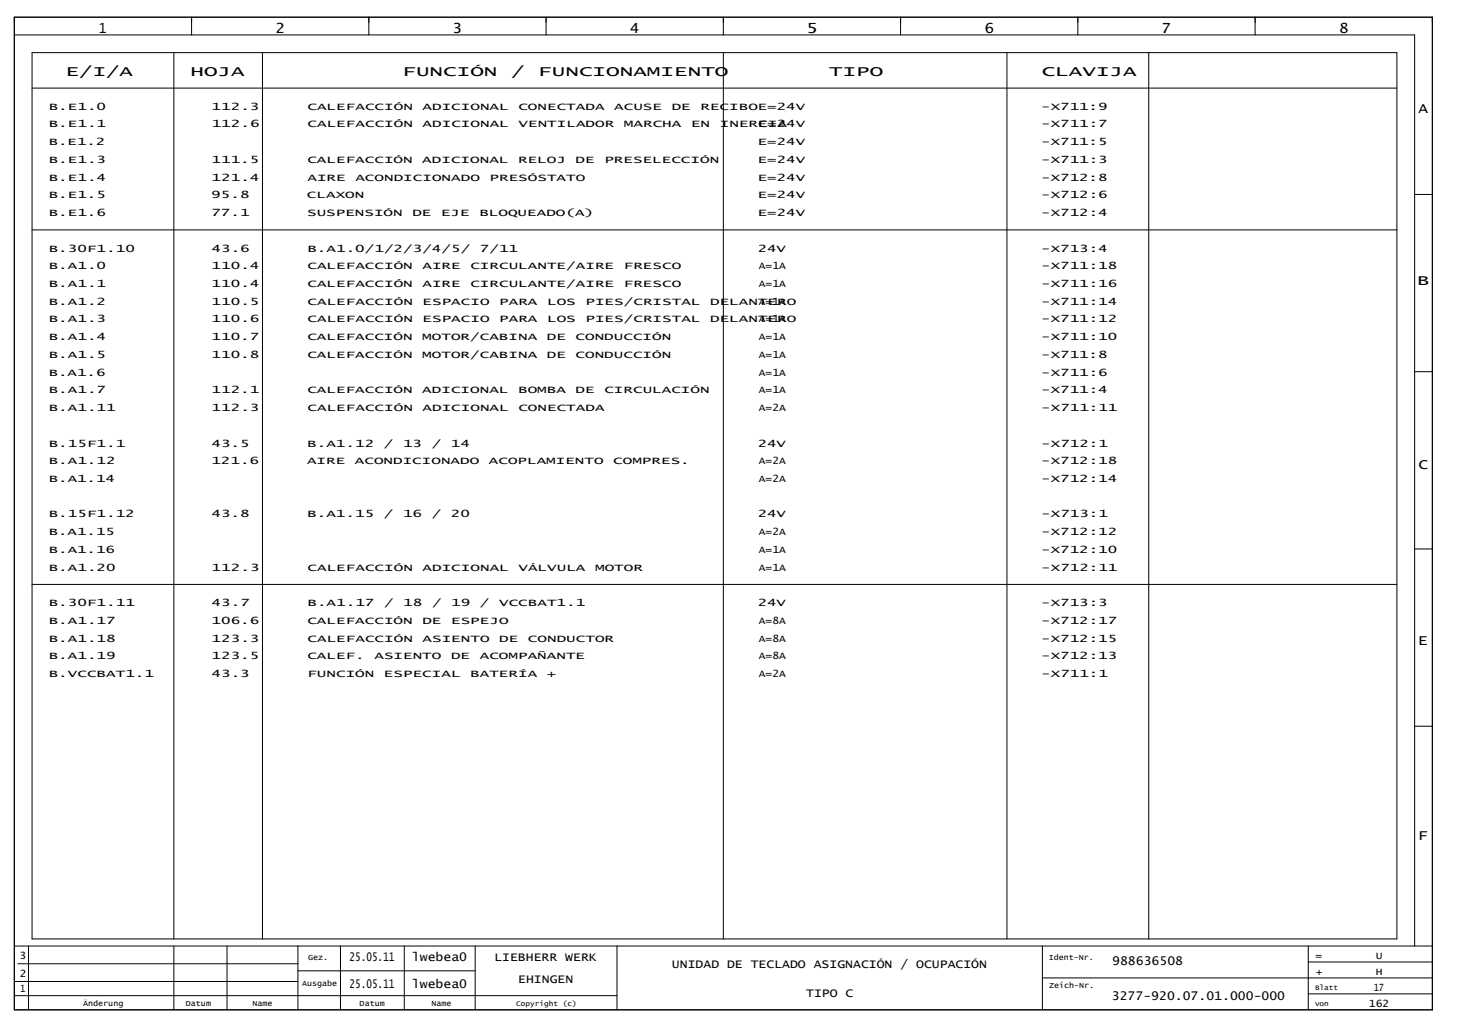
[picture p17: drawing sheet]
<svg xmlns="http://www.w3.org/2000/svg" width="408mm" height="284mm" viewBox="0 0 408 284" stroke-linecap="round" stroke-linejoin="round" font-family="sans-serif">
<defs><g id="words">
<g font-size="3.9">
<text x="27.6" y="9.3">1</text>
<text x="77" y="9.3">2</text>
<text x="126.4" y="9.3">3</text>
<text x="175.9" y="9.3">4</text>
<text x="225.1" y="9.3">5</text>
<text x="274.9" y="9.3">6</text>
<text x="324.4" y="9.3">7</text>
<text x="373.9" y="9.3">8</text>
<text x="18.3" y="21.2">E/I/A</text>
<text x="53.2" y="21.2">HOJA</text>
<text x="112.4" y="21.2">FUNCIÓN</text>
<text x="142.7" y="21.2">/</text>
<text x="150.3" y="21.2">FUNCIONAMIENTO</text>
<text x="231.6" y="21.2">TIPO</text>
<text x="290.9" y="21.2">CLAVIJA</text>
<text x="396.2" y="31.6">A</text>
<text x="395.8" y="79.6">B</text>
<text x="396.2" y="131.1">C</text>
<text x="396" y="180.1">E</text>
<text x="396" y="234.5">F</text>
</g>
<g font-size="3.4">
<text x="97.6" y="268.5">25.05.11</text>
<text x="115.1" y="268.5">lwebea0</text>
<text x="138" y="268.5">LIEBHERR WERK</text>
<text x="310.6" y="269.5">988636508</text>
<text x="97.6" y="275.9">25.05.11</text>
<text x="115.1" y="275.9">lwebea0</text>
<text x="144.7" y="274.4">EHINGEN</text>
<text x="187.7" y="270.4">UNIDAD DE TECLADO ASIGNACIÓN / OCUPACIÓN</text>
<text x="225.2" y="278.4">TIPO C</text>
<text x="310.5" y="279.4">3277-920.07.01.000-000</text>
</g>
<g font-size="2.8">
<text x="13.6" y="30.6">B.E1.0</text>
<text x="13.6" y="35.6">B.E1.1</text>
<text x="59.1" y="30.6">112.3</text>
<text x="59.1" y="35.6">112.6</text>
<text x="85.9" y="30.6">CALEFACCIÓN</text>
<text x="85.9" y="35.6">CALEFACCIÓN</text>
<text x="118" y="30.6">ADICIONAL</text>
<text x="118" y="35.6">ADICIONAL</text>
<text x="144.8" y="30.6">CONECTADA</text>
<text x="144.8" y="35.6">VENTILADOR</text>
<text x="171.5" y="30.6">ACUSE</text>
<text x="174.2" y="35.6">MARCHA</text>
<text x="187.6" y="30.6">DE</text>
<text x="193" y="35.6">EN</text>
<text x="195.6" y="30.6">RECIBOE=24V</text>
<text x="201" y="35.6">INERCIA</text>
<text x="211.6" y="35.6">E=24V</text>
<text x="290.8" y="30.6">-X711:9</text>
<text x="290.8" y="35.6">-X711:7</text>
<text x="13.6" y="40.5">B.E1.2</text>
<text x="211.6" y="40.5">E=24V</text>
<text x="290.8" y="40.5">-X711:5</text>
<text x="13.6" y="45.5">B.E1.3</text>
<text x="59.1" y="45.5">111.5</text>
<text x="85.8" y="45.5">CALEFACCIÓN</text>
<text x="117.9" y="45.5">ADICIONAL</text>
<text x="144.7" y="45.5">RELOJ</text>
<text x="160.7" y="45.5">DE</text>
<text x="168.8" y="45.5">PRESELECCIÓN</text>
<text x="211.6" y="45.5">E=24V</text>
<text x="290.8" y="45.5">-X711:3</text>
<text x="13.6" y="50.4">B.E1.4</text>
<text x="59.1" y="50.4">121.4</text>
<text x="85.9" y="50.4">AIRE</text>
<text x="99.2" y="50.4">ACONDICIONADO</text>
<text x="136.7" y="50.4">PRESÓSTATO</text>
<text x="211.6" y="50.4">E=24V</text>
<text x="290.8" y="50.4">-X712:8</text>
<text x="13.6" y="55.4">B.E1.5</text>
<text x="59" y="55.4">95.8</text>
<text x="85.7" y="55.4">CLAXON</text>
<text x="211.6" y="55.4">E=24V</text>
<text x="290.8" y="55.4">-X712:6</text>
<text x="13.6" y="60.3">B.E1.6</text>
<text x="59" y="60.3">77.1</text>
<text x="85.8" y="60.3">SUSPENSIÓN</text>
<text x="115.2" y="60.3">DE</text>
<text x="123.2" y="60.3">EJE</text>
<text x="133.9" y="60.3">BLOQUEADO(A)</text>
<text x="211.6" y="60.3">E=24V</text>
<text x="290.8" y="60.3">-X712:4</text>
<text x="13.6" y="70.2">B.30F1.10</text>
<text x="59.1" y="70.2">43.6</text>
<text x="85.8" y="70.2">B.A1.0/1/2/3/4/5/</text>
<text x="134" y="70.2">7/11</text>
<text x="211.6" y="70.2">24V</text>
<text x="290.8" y="70.2">-X713:4</text>
<text x="13.6" y="75.2">B.A1.0</text>
<text x="59.1" y="75.2">110.4</text>
<text x="85.9" y="75.2">CALEFACCIÓN</text>
<text x="118" y="75.2">AIRE</text>
<text x="131.4" y="75.2">CIRCULANTE/AIRE</text>
<text x="174.2" y="75.2">FRESCO</text>
<text x="211.9" y="75.2">A=1A</text>
<text x="290.8" y="75.2">-X711:18</text>
<text x="13.6" y="80.1">B.A1.1</text>
<text x="59.1" y="80.1">110.4</text>
<text x="85.9" y="80.1">CALEFACCIÓN</text>
<text x="118" y="80.1">AIRE</text>
<text x="131.4" y="80.1">CIRCULANTE/AIRE</text>
<text x="174.2" y="80.1">FRESCO</text>
<text x="211.9" y="80.1">A=1A</text>
<text x="290.8" y="80.1">-X711:16</text>
<text x="13.6" y="85.1">B.A1.2</text>
<text x="59.1" y="85.1">110.5</text>
<text x="85.9" y="85.1">CALEFACCIÓN</text>
<text x="118" y="85.1">ESPACIO</text>
<text x="139.4" y="85.1">PARA</text>
<text x="152.8" y="85.1">LOS</text>
<text x="163.5" y="85.1">PIES/CRISTAL</text>
<text x="198.3" y="85.1">DELANTERO</text>
<text x="211.9" y="85.1">A=1A</text>
<text x="290.8" y="85.1">-X711:14</text>
<text x="13.6" y="90">B.A1.3</text>
<text x="13.6" y="95">B.A1.4</text>
<text x="59.1" y="95">110.7</text>
<text x="59.1" y="90">110.6</text>
<text x="85.8" y="95">CALEFACCIÓN</text>
<text x="85.9" y="90">CALEFACCIÓN</text>
<text x="117.9" y="95">MOTOR/CABINA</text>
<text x="118" y="90">ESPACIO</text>
<text x="139.4" y="90">PARA</text>
<text x="152.7" y="95">DE</text>
<text x="152.8" y="90">LOS</text>
<text x="160.7" y="95">CONDUCCIÓN</text>
<text x="163.5" y="90">PIES/CRISTAL</text>
<text x="198.3" y="90">DELANTERO</text>
<text x="211.9" y="90">A=1A</text>
<text x="211.9" y="95">A=1A</text>
<text x="290.8" y="90">-X711:12</text>
<text x="290.8" y="95">-X711:10</text>
<text x="13.6" y="99.9">B.A1.5</text>
<text x="59.1" y="99.9">110.8</text>
<text x="85.8" y="99.9">CALEFACCIÓN</text>
<text x="117.9" y="99.9">MOTOR/CABINA</text>
<text x="152.7" y="99.9">DE</text>
<text x="160.7" y="99.9">CONDUCCIÓN</text>
<text x="211.9" y="99.9">A=1A</text>
<text x="290.8" y="99.9">-X711:8</text>
<text x="13.6" y="104.9">B.A1.6</text>
<text x="211.9" y="104.9">A=1A</text>
<text x="290.8" y="104.9">-X711:6</text>
<text x="13.6" y="109.8">B.A1.7</text>
<text x="59.1" y="109.8">112.1</text>
<text x="85.8" y="109.8">CALEFACCIÓN</text>
<text x="117.9" y="109.8">ADICIONAL</text>
<text x="144.7" y="109.8">BOMBA</text>
<text x="160.7" y="109.8">DE</text>
<text x="168.8" y="109.8">CIRCULACIÓN</text>
<text x="211.9" y="109.8">A=1A</text>
<text x="290.8" y="109.8">-X711:4</text>
<text x="13.6" y="114.8">B.A1.11</text>
<text x="59.1" y="114.8">112.3</text>
<text x="85.9" y="114.8">CALEFACCIÓN</text>
<text x="118" y="114.8">ADICIONAL</text>
<text x="144.8" y="114.8">CONECTADA</text>
<text x="211.9" y="114.8">A=2A</text>
<text x="290.8" y="114.8">-X711:11</text>
<text x="13.6" y="124.7">B.15F1.1</text>
<text x="59.1" y="124.7">43.5</text>
<text x="85.8" y="124.7">B.A1.12</text>
<text x="107.2" y="124.7">/</text>
<text x="112.5" y="124.7">13</text>
<text x="120.6" y="124.7">/</text>
<text x="125.9" y="124.7">14</text>
<text x="211.6" y="124.7">24V</text>
<text x="290.8" y="124.7">-X712:1</text>
<text x="13.6" y="129.6">B.A1.12</text>
<text x="59" y="129.6">121.6</text>
<text x="85.8" y="129.6">AIRE</text>
<text x="99.1" y="129.6">ACONDICIONADO</text>
<text x="136.5" y="129.6">ACOPLAMIENTO</text>
<text x="171.3" y="129.6">COMPRES.</text>
<text x="211.9" y="129.6">A=2A</text>
<text x="290.8" y="129.6">-X712:18</text>
<text x="13.6" y="134.6">B.A1.14</text>
<text x="211.9" y="134.6">A=2A</text>
<text x="290.8" y="134.6">-X712:14</text>
<text x="13.6" y="144.5">B.15F1.12</text>
<text x="13.6" y="149.4">B.A1.15</text>
<text x="59.1" y="144.5">43.8</text>
<text x="85.8" y="144.5">B.A1.15</text>
<text x="107.2" y="144.5">/</text>
<text x="112.5" y="144.5">16</text>
<text x="120.6" y="144.5">/</text>
<text x="125.9" y="144.5">20</text>
<text x="211.6" y="144.5">24V</text>
<text x="211.9" y="149.4">A=2A</text>
<text x="290.8" y="144.5">-X713:1</text>
<text x="290.8" y="149.4">-X712:12</text>
<text x="13.6" y="154.4">B.A1.16</text>
<text x="211.9" y="154.4">A=1A</text>
<text x="290.8" y="154.4">-X712:10</text>
<text x="13.6" y="159.3">B.A1.20</text>
<text x="59.1" y="159.3">112.3</text>
<text x="85.9" y="159.3">CALEFACCIÓN</text>
<text x="118" y="159.3">ADICIONAL</text>
<text x="144.8" y="159.3">VÁLVULA</text>
<text x="166.2" y="159.3">MOTOR</text>
<text x="211.9" y="159.3">A=1A</text>
<text x="290.8" y="159.3">-X712:11</text>
<text x="13.6" y="169.2">B.30F1.11</text>
<text x="59.1" y="169.2">43.7</text>
<text x="85.9" y="169.2">B.A1.17</text>
<text x="107.3" y="169.2">/</text>
<text x="112.6" y="169.2">18</text>
<text x="120.6" y="169.2">/</text>
<text x="126" y="169.2">19</text>
<text x="134" y="169.2">/</text>
<text x="139.4" y="169.2">VCCBAT1.1</text>
<text x="211.6" y="169.2">24V</text>
<text x="290.8" y="169.2">-X713:3</text>
<text x="13.6" y="174.2">B.A1.17</text>
<text x="13.6" y="179.1">B.A1.18</text>
<text x="59.1" y="174.2">106.6</text>
<text x="59.1" y="179.1">123.3</text>
<text x="85.8" y="174.2">CALEFACCIÓN</text>
<text x="85.9" y="179.1">CALEFACCIÓN</text>
<text x="117.9" y="174.2">DE</text>
<text x="118" y="179.1">ASIENTO</text>
<text x="126" y="174.2">ESPEJO</text>
<text x="139.4" y="179.1">DE</text>
<text x="147.4" y="179.1">CONDUCTOR</text>
<text x="211.9" y="174.2">A=8A</text>
<text x="211.9" y="179.1">A=8A</text>
<text x="290.8" y="174.2">-X712:17</text>
<text x="290.8" y="179.1">-X712:15</text>
<text x="13.6" y="184.1">B.A1.19</text>
<text x="59.1" y="184.1">123.5</text>
<text x="85.8" y="184.1">CALEF.</text>
<text x="104.6" y="184.1">ASIENTO</text>
<text x="126" y="184.1">DE</text>
<text x="134" y="184.1">ACOMPAÑANTE</text>
<text x="211.9" y="184.1">A=8A</text>
<text x="290.8" y="184.1">-X712:13</text>
<text x="13.6" y="189">B.VCCBAT1.1</text>
<text x="59.1" y="189">43.3</text>
<text x="85.8" y="189">FUNCIÓN</text>
<text x="107.2" y="189">ESPECIAL</text>
<text x="131.3" y="189">BATERÍA</text>
<text x="152.7" y="189">+</text>
<text x="211.9" y="189">A=2A</text>
<text x="290.8" y="189">-X711:1</text>
<text x="5.4" y="267.8">3</text>
<text x="367.4" y="267.8">=</text>
<text x="384.3" y="267.8">U</text>
<text x="5.5" y="272.7">2</text>
<text x="367.4" y="272.2">+</text>
<text x="384.3" y="272.2">H</text>
<text x="5.6" y="277.2">1</text>
<text x="382.3" y="281.1">162</text>
<text x="383.7" y="276.7">17</text>
</g>
<g font-size="2.2">
<text x="86" y="268">Gez.</text>
<text x="292.9" y="268">Ident-Nr.</text>
<text x="84.3" y="275.5">Ausgabe</text>
<text x="293" y="275.9">Zeich-Nr.</text>
<text x="23.2" y="280.9">Änderung</text>
<text x="51.9" y="280.9">Datum</text>
<text x="70.5" y="280.9">Name</text>
<text x="100.4" y="280.9">Datum</text>
<text x="120.5" y="280.9">Name</text>
</g>
<g font-size="2">
<text x="144.2" y="280.8">Copyright (c)</text>
<text x="367.2" y="280.8">von</text>
<text x="367.2" y="276.4">Blatt</text>
</g>
</g></defs>
<g fill="none" stroke="#000" stroke-width=".28">
<path d="M4 4.8h396v277.2h-396zM4 9.7h391.1v254.5M9 14.7h381.1v247.5h-381.1zM48.5 14.7v247.5M53.5 4.8v4.9M73.3 14.7v247.5M103 4.8v4.9M152.5 4.8v4.9M202 4.8v4.9M202 14.7v247.5M251.5 4.8v4.9M281.2 14.7v247.5"/>
<path d="M301 4.8v4.9M320.8 14.7v247.5M350.5 4.8v4.9M9 24.6h381.1M395.1 54.3h4.9M9 64.2h381.1M395.1 103.8h4.9M395.1 153.3h4.9M9 163.2h381.1M395.1 202.8h4.9M4 278h168.3M4 274.1h79.2"/>
<path d="M4 264.2h396M5 269.1h78.2M8 264.2v17.8M48.5 264.2v17.8M63.4 264.2v17.8M83.2 264.2v17.8M83.2 271.1h49.5M95.1 264.2v17.8M112.9 264.2v17.8M132.7 264.2v17.8M172.3 264.2v17.8M291.1 264.2v17.8"/>
<path d="M291.1 273.1h108.9M365.4 264.2v17.8M365.4 277.5h34.6M365.4 268.6h34.6"/>
</g>
<use href="#words"/>
</svg>
